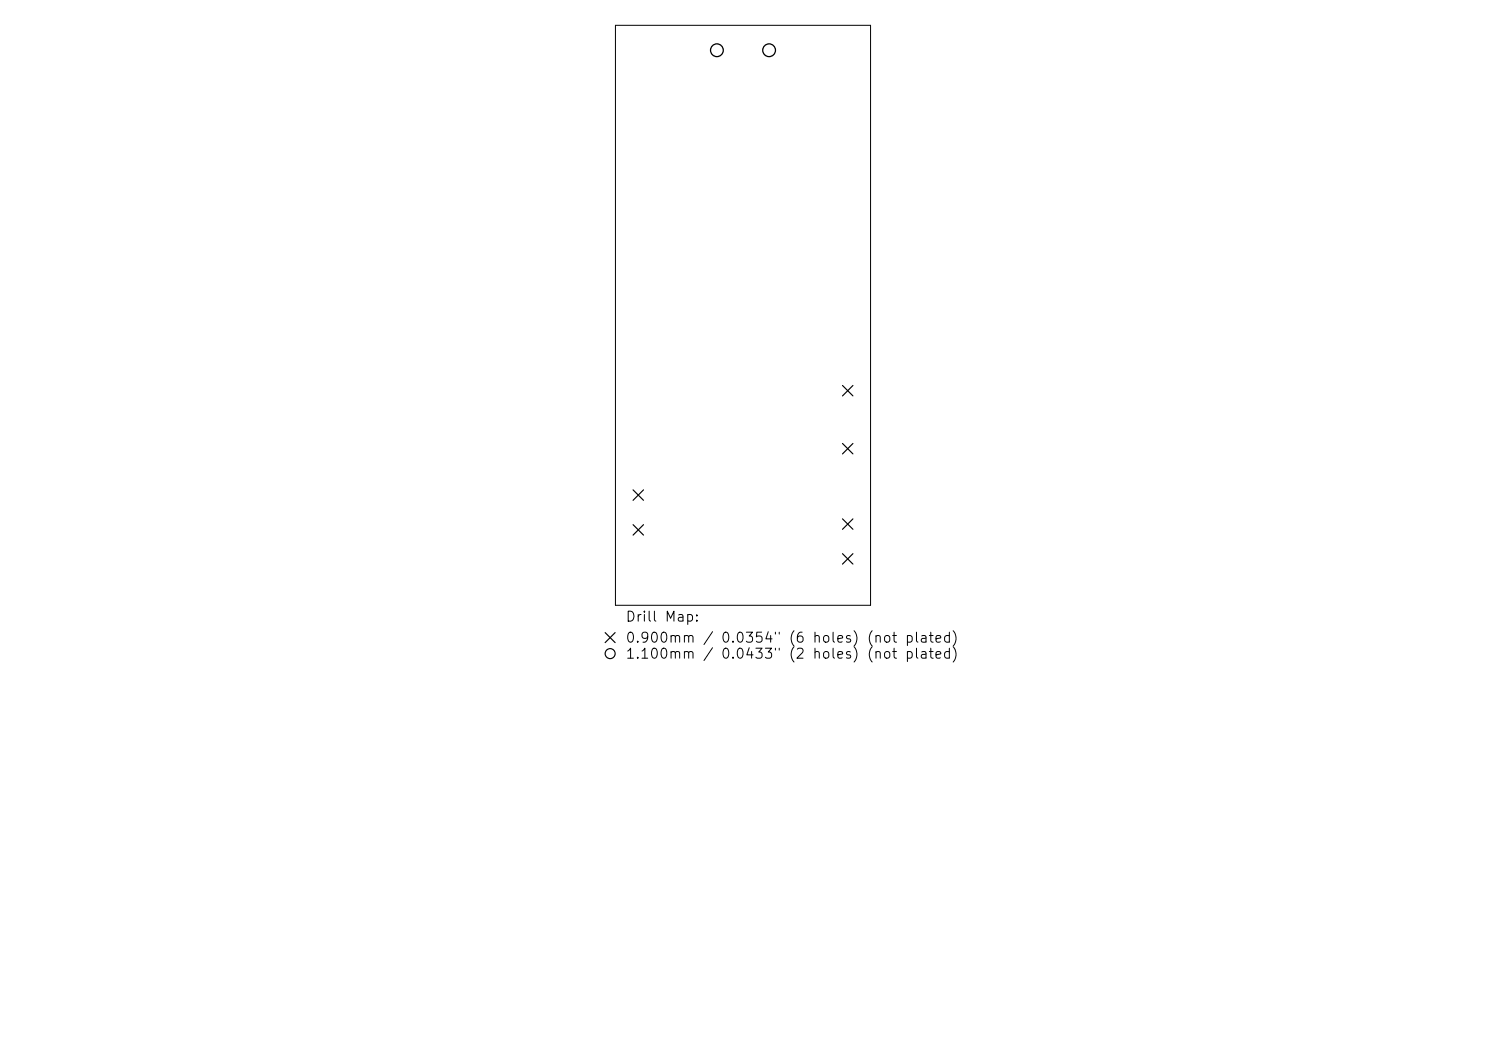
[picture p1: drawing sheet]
<svg xmlns="http://www.w3.org/2000/svg" width="297mm" height="210mm" viewBox="0 0 297 210" stroke-linecap="round" stroke-linejoin="round" font-family="sans-serif">
<defs><g id="words">
<g font-size="2">
<text x="124.9" y="124.7">Drill Map:</text>
<text x="124.9" y="128.9">0.900mm / 0.0354&quot; (6 holes) (not plated)</text>
<text x="124.9" y="132.1">1.100mm / 0.0433&quot; (2 holes) (not plated)</text>
</g>
</g></defs>
<path d="M123 5.1h51v115.8h-51z" fill="none" stroke="#000" stroke-width=".2"/>
<g fill="none" stroke="#000" stroke-width=".23">
<path d="M168.4 77l2.1 2.1M170.5 77l-2.1 2.1M126.5 97.9l2.1 2.1M128.6 97.9l-2.1 2.1M168.4 88.6l2.1 2.1M170.5 88.6l-2.1 2.1M126.5 104.8l2.1 2.1M128.6 104.8l-2.1 2.1M168.4 103.7l2.1 2.1M168.4 110.6l2.1 2.1M170.5 103.7l-2.1 2.1M170.5 110.6l-2.1 2.1"/>
<path d="M120.9 126.4l2 2M122.9 126.4l-2 2"/>
<circle cx="121.9" cy="130.6" r="1"/>
</g>
<g fill="none" stroke="#000" stroke-width=".25">
<circle cx="143.3" cy="10" r="1.27"/>
<circle cx="153.7" cy="10" r="1.27"/>
</g>
<use href="#words"/>
</svg>
